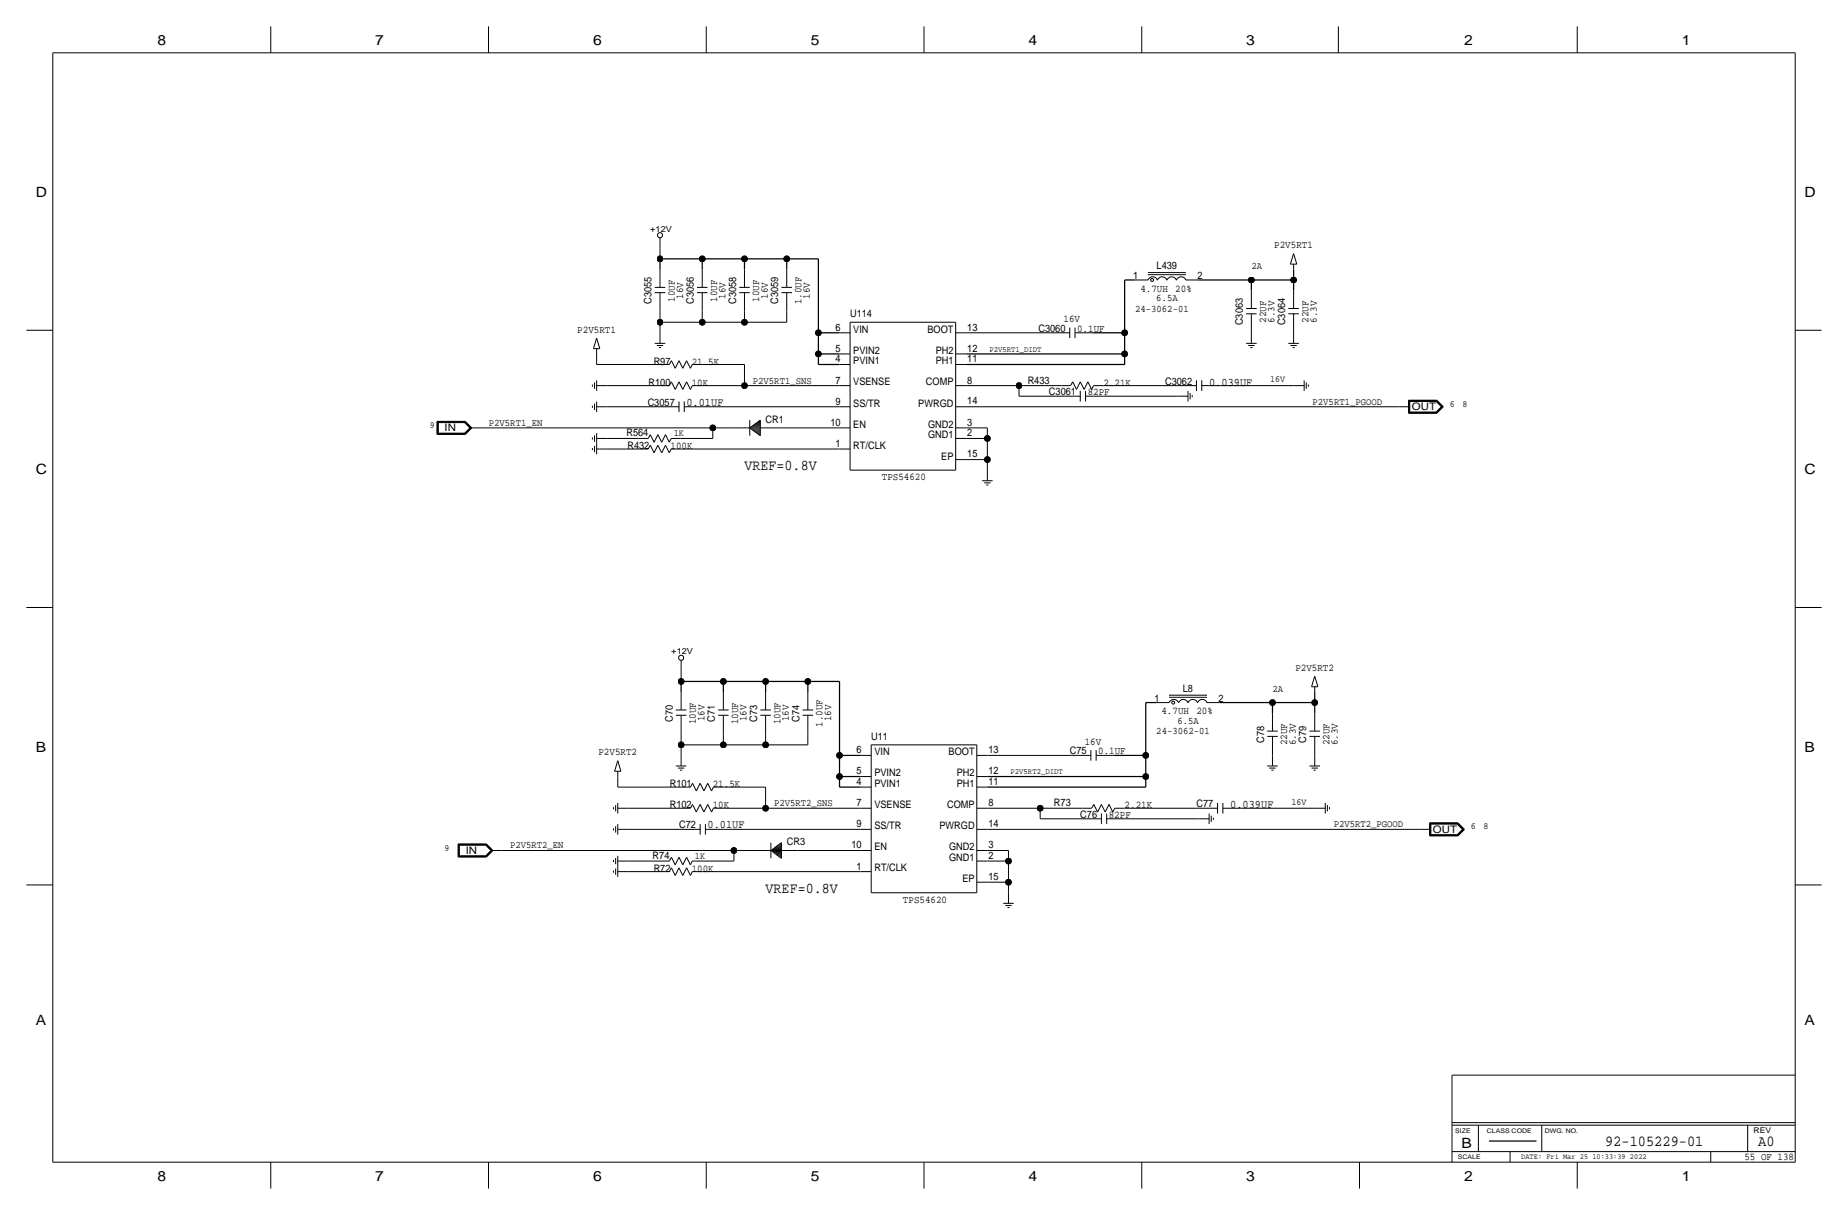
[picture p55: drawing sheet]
<svg xmlns="http://www.w3.org/2000/svg" width="444mm" height="292mm" viewBox="0 0 444 292" stroke-linecap="round" stroke-linejoin="round" font-family="sans-serif">
<defs><g id="words">
<g font-size="3.7">
<text x="386.1" y="275.6">92-105229-01</text>
<text x="422.9" y="275.6">A0</text>
</g>
<g font-size="3.6">
<text x="179.1" y="113">VREF=0.8V</text>
<text x="184.1" y="214.6">VREF=0.8V</text>
</g>
<g font-size="3.4">
<text x="37.9" y="10.8">8</text>
<text x="90.3" y="10.8">7</text>
<text x="142.6" y="10.8">6</text>
<text x="195" y="10.8">5</text>
<text x="247.4" y="10.8">4</text>
<text x="299.8" y="10.8">3</text>
<text x="352.2" y="10.8">2</text>
<text x="404.5" y="10.8">1</text>
<text x="8.6" y="47.3">D</text>
<text x="434" y="47.3">D</text>
<text x="8.6" y="114">C</text>
<text x="434" y="114">C</text>
<text x="8.6" y="180.7">B</text>
<text x="434" y="180.7">B</text>
<text x="8.6" y="246.4">A</text>
<text x="434" y="246.4">A</text>
<text x="351.5" y="275.9">B</text>
<text x="37.9" y="283.8">8</text>
<text x="90.3" y="283.8">7</text>
<text x="142.6" y="283.8">6</text>
<text x="195" y="283.8">5</text>
<text x="247.4" y="283.8">4</text>
<text x="299.8" y="283.8">3</text>
<text x="352.1" y="283.8">2</text>
<text x="404.5" y="283.8">1</text>
</g>
<g font-size="2.8">
<text x="290.8" y="92.7">0.039UF</text>
<text x="165.1" y="97.5">0.01UF</text>
<text x="295.9" y="194.3">0.039UF</text>
<text x="170.2" y="199.1">0.01UF</text>
</g>
<g font-size="2.5">
<text x="306.5" y="59.7">P2V5RT1</text>
<text x="278.2" y="64.8">L439</text>
<text x="164.3" y="71.8" transform="rotate(-90 164.3 71.8)">16V</text>
<text x="174.5" y="71.8" transform="rotate(-90 174.5 71.8)">16V</text>
<text x="184.7" y="71.8" transform="rotate(-90 184.7 71.8)">16V</text>
<text x="194.8" y="71.8" transform="rotate(-90 194.8 71.8)">16V</text>
<text x="272.6" y="67.1">1</text>
<text x="274.3" y="70.1">4.7UH</text>
<text x="282.7" y="70.1">20%</text>
<text x="288" y="67.1">2</text>
<text x="156.7" y="73.1" transform="rotate(-90 156.7 73.1)">C3055</text>
<text x="162.3" y="72.5" transform="rotate(-90 162.3 72.5)">10UF</text>
<text x="166.9" y="73.1" transform="rotate(-90 166.9 73.1)">C3056</text>
<text x="172.5" y="72.5" transform="rotate(-90 172.5 72.5)">10UF</text>
<text x="177" y="73.1" transform="rotate(-90 177 73.1)">C3058</text>
<text x="182.6" y="72.5" transform="rotate(-90 182.6 72.5)">10UF</text>
<text x="187.2" y="73.1" transform="rotate(-90 187.2 73.1)">C3059</text>
<text x="192.8" y="73.2" transform="rotate(-90 192.8 73.2)">1.0UF</text>
<text x="204.5" y="76.2">U114</text>
<text x="255.8" y="77.5">16V</text>
<text x="304.5" y="77.6" transform="rotate(-90 304.5 77.6)">22UF</text>
<text x="306.6" y="77.6" transform="rotate(-90 306.6 77.6)">6.3V</text>
<text x="314.7" y="77.6" transform="rotate(-90 314.7 77.6)">22UF</text>
<text x="316.7" y="77.6" transform="rotate(-90 316.7 77.6)">6.3V</text>
<text x="138.9" y="80">P2V5RT1</text>
<text x="201" y="79.5">6</text>
<text x="205.2" y="80">VIN</text>
<text x="223.1" y="80">BOOT</text>
<text x="232.7" y="79.5">13</text>
<text x="249.8" y="79.8">C3060</text>
<text x="259.1" y="79.8">0.1UF</text>
<text x="299" y="78.2" transform="rotate(-90 299 78.2)">C3063</text>
<text x="309.1" y="78.2" transform="rotate(-90 309.1 78.2)">C3064</text>
<text x="157.2" y="87.6">R97</text>
<text x="166.4" y="87.6">21.5K</text>
<text x="201" y="84.6">5</text>
<text x="201" y="87.1">4</text>
<text x="205.2" y="87.6">PVIN1</text>
<text x="205.2" y="85">PVIN2</text>
<text x="225.1" y="87.6">PH1</text>
<text x="225.1" y="85">PH2</text>
<text x="232.7" y="84.6">12</text>
<text x="232.7" y="87.1">11</text>
<text x="156" y="92.7">R100</text>
<text x="166.4" y="92.7">10K</text>
<text x="201" y="92.2">7</text>
<text x="205.2" y="92.7">VSENSE</text>
<text x="222.7" y="92.7">COMP</text>
<text x="232.7" y="92.2">8</text>
<text x="247.2" y="92.2">R433</text>
<text x="252.3" y="95">C3061</text>
<text x="261.6" y="95">82PF</text>
<text x="265.4" y="92.7">2.21K</text>
<text x="280.2" y="92.5">C3062</text>
<text x="155.8" y="97.5">C3057</text>
<text x="184.1" y="101.6">CR1</text>
<text x="201" y="97.3">9</text>
<text x="205.2" y="97.7">SS/TR</text>
<text x="220.9" y="97.7">PWRGD</text>
<text x="232.7" y="97.2">14</text>
<text x="339.6" y="98.6">OUT</text>
<text x="106.9" y="103.6">IN</text>
<text x="150.7" y="104.9">R564</text>
<text x="150.9" y="108">R432</text>
<text x="161.3" y="107.9">100K</text>
<text x="199.7" y="102.4">10</text>
<text x="201" y="107.4">1</text>
<text x="205.2" y="102.8">EN</text>
<text x="205.2" y="107.9">RT/CLK</text>
<text x="223.2" y="105.4">GND1</text>
<text x="223.2" y="102.8">GND2</text>
<text x="232.7" y="102.4">3</text>
<text x="232.7" y="104.9">2</text>
<text x="226.4" y="110.5">EP</text>
<text x="232.7" y="110">15</text>
<text x="212.1" y="115.4">TPS54620</text>
<text x="311.6" y="161.3">P2V5RT2</text>
<text x="284.5" y="166.4">L8</text>
<text x="161.8" y="173.5" transform="rotate(-90 161.8 173.5)">C70</text>
<text x="169.4" y="173.4" transform="rotate(-90 169.4 173.4)">16V</text>
<text x="172" y="173.5" transform="rotate(-90 172 173.5)">C71</text>
<text x="179.6" y="173.4" transform="rotate(-90 179.6 173.4)">16V</text>
<text x="182.1" y="173.5" transform="rotate(-90 182.1 173.5)">C73</text>
<text x="189.7" y="173.4" transform="rotate(-90 189.7 173.4)">16V</text>
<text x="192.3" y="173.5" transform="rotate(-90 192.3 173.5)">C74</text>
<text x="199.9" y="173.4" transform="rotate(-90 199.9 173.4)">16V</text>
<text x="277.7" y="168.7">1</text>
<text x="279.4" y="171.7">4.7UH</text>
<text x="287.8" y="171.7">20%</text>
<text x="293.1" y="168.7">2</text>
<text x="167.4" y="174.1" transform="rotate(-90 167.4 174.1)">10UF</text>
<text x="177.5" y="174.1" transform="rotate(-90 177.5 174.1)">10UF</text>
<text x="187.7" y="174.1" transform="rotate(-90 187.7 174.1)">10UF</text>
<text x="197.9" y="174.8" transform="rotate(-90 197.9 174.8)">1.0UF</text>
<text x="209.5" y="177.8">U11</text>
<text x="260.9" y="179.1">16V</text>
<text x="304" y="178.6" transform="rotate(-90 304 178.6)">C78</text>
<text x="309.6" y="179.2" transform="rotate(-90 309.6 179.2)">22UF</text>
<text x="311.7" y="179.2" transform="rotate(-90 311.7 179.2)">6.3V</text>
<text x="314.2" y="178.6" transform="rotate(-90 314.2 178.6)">C79</text>
<text x="319.8" y="179.2" transform="rotate(-90 319.8 179.2)">22UF</text>
<text x="321.8" y="179.2" transform="rotate(-90 321.8 179.2)">6.3V</text>
<text x="143.9" y="181.6">P2V5RT2</text>
<text x="206" y="181.1">6</text>
<text x="210.3" y="181.6">VIN</text>
<text x="228.2" y="181.6">BOOT</text>
<text x="237.7" y="181.1">13</text>
<text x="257.3" y="181.4">C75</text>
<text x="264.2" y="181.4">0.1UF</text>
<text x="161.1" y="189.2">R101</text>
<text x="171.4" y="189.2">21.5K</text>
<text x="206" y="186.2">5</text>
<text x="206" y="188.7">4</text>
<text x="210.3" y="189.2">PVIN1</text>
<text x="210.3" y="186.6">PVIN2</text>
<text x="230.1" y="189.2">PH1</text>
<text x="230.1" y="186.6">PH2</text>
<text x="237.7" y="186.2">12</text>
<text x="237.7" y="188.7">11</text>
<text x="161.1" y="194.3">R102</text>
<text x="171.4" y="194.3">10K</text>
<text x="206" y="193.8">7</text>
<text x="210.3" y="194.3">VSENSE</text>
<text x="227.8" y="194.3">COMP</text>
<text x="237.7" y="193.8">8</text>
<text x="253.5" y="193.8">R73</text>
<text x="259.8" y="196.6">C76</text>
<text x="266.7" y="196.6">82PF</text>
<text x="270.5" y="194.3">2.21K</text>
<text x="287.8" y="194.1">C77</text>
<text x="163.3" y="199.1">C72</text>
<text x="189.2" y="203.2">CR3</text>
<text x="204.8" y="204">10</text>
<text x="206" y="198.9">9</text>
<text x="210.3" y="199.3">SS/TR</text>
<text x="226" y="199.3">PWRGD</text>
<text x="237.7" y="198.8">14</text>
<text x="237.7" y="204">3</text>
<text x="344.7" y="200.2">OUT</text>
<text x="112" y="205.2">IN</text>
<text x="157" y="206.5">R74</text>
<text x="157.2" y="209.6">R72</text>
<text x="166.4" y="209.5">100K</text>
<text x="206" y="209">1</text>
<text x="210.3" y="204.4">EN</text>
<text x="210.3" y="209.5">RT/CLK</text>
<text x="228.3" y="207">GND1</text>
<text x="228.3" y="204.4">GND2</text>
<text x="237.7" y="206.5">2</text>
<text x="231.5" y="212.1">EP</text>
<text x="237.7" y="211.6">15</text>
<text x="217.2" y="217">TPS54620</text>
<text x="419.6" y="278.9">55 OF 138</text>
</g>
<g font-size="2.4">
<text x="301" y="64.8">2A</text>
<text x="273.1" y="74.9">24-3062-01</text>
<text x="278.1" y="72.4">6.5A</text>
<text x="181.1" y="92.2">P2V5RT1_SNS</text>
<text x="315.7" y="97.3">P2V5RT1_PGOOD</text>
<text x="117.6" y="102.4">P2V5RT1_EN</text>
<text x="306.1" y="166.4">2A</text>
<text x="283.2" y="174">6.5A</text>
<text x="278.1" y="176.5">24-3062-01</text>
<text x="186.2" y="193.8">P2V5RT2_SNS</text>
<text x="122.7" y="204">P2V5RT2_EN</text>
<text x="320.8" y="198.9">P2V5RT2_PGOOD</text>
</g>
<g font-size="2.3">
<text x="305.5" y="91.9">16V</text>
<text x="348.7" y="97.8">6</text>
<text x="351.7" y="97.8">8</text>
<text x="103.4" y="102.9">9</text>
<text x="162.1" y="104.9">1K</text>
<text x="310.6" y="193.5">16V</text>
<text x="353.8" y="199.4">6</text>
<text x="356.8" y="199.4">8</text>
<text x="106.9" y="204.5">9</text>
<text x="167.1" y="206.5">1K</text>
</g>
<g font-size="2">
<text x="156.4" y="55.7">+12V</text>
<text x="238" y="84.6">P2V5RT1_DIDT</text>
<text x="161.5" y="157.3">+12V</text>
<text x="243.1" y="186.2">P2V5RT2_DIDT</text>
</g>
<g font-size="1.9">
<text x="421.8" y="272.3">REV</text>
<text x="365.9" y="278.7">DATE: Fri Mar 25 10:33:39 2022</text>
</g>
<g font-size="1.5">
<text x="350" y="272.3">SIZE</text>
<text x="357.6" y="272.3">CLASS CODE</text>
<text x="371.6" y="272.3">DWG. NO.</text>
<text x="350.7" y="278.7">SCALE</text>
</g>
</g></defs>
<g fill="none" stroke="#000" stroke-width=".24">
<path d="M12.7 12.7h419.1zM12.7 12.7v266.7zM65.1 6.3v6.4zM117.5 6.3v6.4zM169.9 6.3v6.4zM222.2 6.3v6.4zM274.6 6.3v6.4zM321.9 6.3v6.4zM379.4 6.3v6.4zM431.8 12.7v266.7zM158.7 59.7v2.5zM158.7 57.2v2.5z"/>
<path d="M6.3 79.4h6.4zM157.5 70.4h2.5zM157.5 69.1h2.5zM158.7 77.5h10.2zM158.7 74.9v2.6zM158.7 77.5v2.5zM158.7 64.8v4.3zM158.7 70.4v4.5zM167.6 70.4h2.6zM167.6 69.1h2.6zM168.9 77.5h10.2zM168.9 74.9v2.6z"/>
<path d="M168.9 64.8v4.3zM168.9 70.4v4.5zM177.8 70.4h2.5zM177.8 69.1h2.5zM179.1 74.9v2.6zM179.1 64.8v4.3zM179.1 70.4v4.5zM179.1 77.5h10.1zM188 70.4h2.5zM188 69.1h2.5zM189.2 74.9v2.6zM189.2 64.8v4.3z"/>
<path d="M189.2 70.4v4.5zM204.5 77.5v35.5zM204.5 77.5h25.4zM229.9 77.5v35.5zM257.3 78.7v2.6zM258.6 78.7v2.6zM273 67.3h3.1zM276.1 67.4a1.21 1.21 0 0 1 1.1-.8 1.21 1.21 0 0 1 1.2 .8 1.21 1.21 0 0 1 1.1-.8 1.21 1.21 0 0 1 1.2 .8 1.21 1.21 0 0 1 1.1-.8 1.21 1.21 0 0 1 1.2 .8 1.21 1.21 0 0 1 1.1-.8 1.21 1.21 0 0 1 1.1 .8M276.1 65.5h9.1zM276.1 66h9.1zM276.8 67.1h.6v.5h-.6zM285.2 67.3h3.1z"/>
<path d="M299.7 75.4h2.6zM299.7 74.2h2.6zM301 69.8v4.4zM301 75.4v4.6zM309.9 75.4h2.5zM309.9 74.2h2.5zM310.4 63.5h1.5zM311.1 63.5v1.3zM311.1 61l.8 2.5zM311.1 69.8v4.4zM311.1 75.4v4.6zM311.2 61l-.8 2.5z"/>
<path d="M431.8 79.4h6.3zM142.5 97.5v.5zM142.5 92.5v.5zM142.7 83.8h1.6zM143 97v1.6zM143 91.9v1.6zM143.5 87.6h15.2zM143.5 85.1v2.5zM143.5 83.8v1.3zM143.5 81.3l.8 2.5zM143.5 96.5v2.6zM143.5 91.4v2.6z"/>
<path d="M143.5 97.8h2.5zM143.5 92.7h2.5zM143.5 81.3l-.8 2.5zM146 92.7h12.7zM146 97.8h12.7zM157.5 82.5h2.5zM158 83.1h1.5zM158.5 83.6h.5zM158.7 97.8h4.6zM158.7 80v2.5zM158.7 87.6h2.3zM158.7 92.7h2.3z"/>
<path d="M161.5 86.7l-.5 .9zM161.5 91.8l-.5 .9zM161.5 86.7l.9 1.8zM161.5 91.8l.9 1.8zM163.3 96.5v2.6zM163.3 86.7l.9 1.8zM163.3 91.8l.9 1.8zM163.3 86.7l-.9 1.8zM163.3 91.8l-.9 1.8zM164.6 97.8h4.3zM164.6 96.5v2.6zM165.2 86.7l-1 1.8z"/>
<path d="M165.2 91.8l-1 1.8zM165.2 86.7l.9 1.8zM165.2 91.8l.9 1.8zM166.5 87.6h2.4zM166.5 92.7h2.4zM166.5 87.6l-.4 .9zM166.5 92.7l-.4 .9zM168.9 92.7h10.2zM168.9 87.6h10.2zM168.9 97.8h33zM179.1 87.6v5.1zM179.1 92.7h22.8z"/>
<path d="M201.9 97.8h2.6zM201.9 92.7h2.6zM201.9 87.6h2.6zM201.9 85.1h2.6zM201.9 80h2.6zM229.9 97.8h2.5zM229.9 92.7h2.5zM229.9 87.6h2.5zM229.9 85.1h2.5zM229.9 80h2.5zM232.4 92.7h12.7zM232.4 97.8h104.1z"/>
<path d="M232.4 80h20.3zM245.1 95.2h10.2zM245.1 92.7v2.5zM245.1 92.7h10.2zM252.7 80h4.6zM255.3 95.2h4.5zM255.3 92.7h2.2zM258 91.8l-.5 .9zM258 91.8l.9 1.8zM258.6 80h4.3zM259.8 94v2.5zM259.8 91.8l1 1.8z"/>
<path d="M259.8 91.8l-.9 1.8zM261.1 95.2h4.3zM261.1 94v2.5zM261.7 91.8l-.9 1.8zM261.7 91.8l.9 1.8zM263 92.7l-.4 .9zM263 92.7h2.4zM265.4 95.2h17.8zM265.4 92.7h17.8zM283.2 92.7h4.6zM283.2 95.2h2.5zM285.8 94v2.5z"/>
<path d="M286.3 94.5v1.5zM286.8 95v.5zM287.8 91.4v2.6zM289.1 92.7h4.3zM289.1 91.4v2.6zM293.4 92.7h17.7zM299.7 82.5h2.6zM300.2 83.1h1.6zM300.7 83.6h.5zM301 80v2.5zM309.9 82.5h2.5zM310.4 83.1h1.5z"/>
<path d="M310.9 83.6h.5zM311.1 80v2.5zM311.1 92.7h2.6zM313.7 91.4v2.6zM314.2 91.9v1.6zM314.7 92.5v.5zM336.5 97.8h2.6zM338.8 99.4h6.8zM338.8 96.2v3.2zM338.8 96.2h6.8zM338.9 96.3h6.6zM338.9 96.3v3z"/>
<path d="M338.9 99.3h6.6zM339 96.4v2.8zM339 99.2h6.5zM339 96.4h6.5zM339.1 96.5h6.3zM339.1 96.5v2.6zM339.1 99.1h6.3zM345.4 96.5l1.3 1.3zM345.5 99.2l1.4-1.4zM345.5 96.4l1.4 1.4zM345.5 99.3l1.5-1.5zM345.5 96.3l1.5 1.5z"/>
<path d="M345.6 96.2l1.6 1.6zM345.6 99.4l1.6-1.6zM346.7 97.8l-1.3 1.3zM105.1 101.3h6.8zM105.1 101.3v3.1zM105.1 104.4h6.8zM105.2 101.4v2.9zM105.2 104.3h6.7zM105.2 101.4h6.7zM105.3 101.5v2.7zM105.3 104.2h6.5zM105.3 101.5h6.5z"/>
<path d="M105.4 101.6h6.4zM105.4 101.6v2.5zM105.4 104.1h6.4zM111.8 104.1l1.2-1.2zM111.8 101.6l1.2 1.3zM111.8 104.2l1.4-1.3zM111.8 101.5l1.4 1.4zM111.9 101.4l1.4 1.5zM111.9 104.3l1.4-1.4zM111.9 104.4l1.6-1.5zM111.9 101.3l1.6 1.6zM113 102.9h2.6z"/>
<path d="M115.6 102.9h55.8zM142.5 107.7v.5zM142.5 105.2v.5zM143 107.2v1.5zM143 104.6v1.6zM143.5 106.7v2.5zM143.5 104.1v2.6zM143.5 107.9h2.5zM143.5 105.4h2.5zM146 105.4h7.7zM146 107.9h7.7zM153.7 105.4h2.2z"/>
<path d="M153.7 107.9h2.2zM156.4 104.5l-.5 .9zM156.4 107l-.5 .9zM156.4 104.5l.9 1.8zM156.4 107l.9 1.9zM158.2 104.5l-.9 1.8zM158.2 107l-.9 1.9zM158.2 104.5l1 1.8zM158.2 107l1 1.9zM160.1 104.5l.9 1.8zM160.1 107l.9 1.9zM160.1 104.5l-.9 1.8z"/>
<path d="M160.1 107l-.9 1.9zM161.4 105.4h2.4zM161.4 107.9h2.4zM161.4 105.4l-.4 .9zM161.4 107.9l-.4 1zM163.8 105.4h7.6zM163.8 107.9h38.1zM171.4 102.9h5.1zM171.4 102.9v2.5zM176.5 102.9h10.2zM180.3 102.9l2.6 1.8zM180.3 101v3.7z"/>
<path d="M180.3 102.9l2.6-1.9zM180.7 103.1h2.2zM180.7 102.6h2.2zM181.1 103.4h1.8zM181.1 102.4h1.8zM181.4 102.1h1.5zM181.5 103.6h1.4zM181.7 101.9h1.2zM181.7 103.9h1.2zM182.1 104.1h.8zM182.1 101.6h.8zM182.4 101.3h.5z"/>
<path d="M182.5 104.4h.4zM182.9 101v3.7zM186.7 102.9h15.2zM201.9 102.9h2.6zM201.9 107.9h2.6zM204.5 113h25.4zM229.9 105.4h2.5zM229.9 110.5h2.5zM229.9 102.9h2.5zM232.4 102.9h5.1zM232.4 105.4h5.1zM232.4 110.5h5.1z"/>
<path d="M236.2 115.6h2.6zM236.7 116.1h1.6zM237.2 116.6h.5zM237.5 102.9v2.5zM237.5 105.4v5.1zM237.5 110.5v2.5zM237.5 113v2.6zM6.3 146h6.4zM163.8 158.8v2.5zM431.8 146h6.3zM162.6 172h2.5zM162.6 170.7h2.5z"/>
<path d="M163.8 161.3v2.5zM163.8 179.1h10.2zM163.8 176.5v2.6zM163.8 179.1v2.5zM163.8 166.4v4.3zM163.8 172v4.5zM172.7 172h2.6zM172.7 170.7h2.6zM174 179.1h10.2zM174 176.5v2.6zM174 166.4v4.3zM174 172v4.5z"/>
<path d="M182.9 172h2.5zM182.9 170.7h2.5zM184.1 179.1h10.2zM184.1 176.5v2.6zM184.1 166.4v4.3zM184.1 172v4.5zM193 172h2.6zM193 170.7h2.6zM194.3 176.5v2.6zM194.3 166.4v4.3zM194.3 172v4.5zM209.5 179.1v35.5z"/>
<path d="M209.5 179.1h25.4zM234.9 179.1v35.5zM278.1 168.9h3.1zM281.2 167.1h9.1zM281.2 167.6h9.1zM281.2 169a1.21 1.21 0 0 1 1.1-.8 1.21 1.21 0 0 1 1.2 .8 1.21 1.21 0 0 1 1.1-.8 1.21 1.21 0 0 1 1.1 .8 1.21 1.21 0 0 1 1.2-.8 1.21 1.21 0 0 1 1.1 .8 1.21 1.21 0 0 1 1.2-.8 1.21 1.21 0 0 1 1.1 .8M281.9 168.7h.6v.5h-.6zM290.3 168.9h3.1zM304.8 177h2.5zM304.8 175.8h2.5zM306.1 171.4v4.4zM306.1 177v4.6z"/>
<path d="M315 177h2.5zM315 175.8h2.5zM315.5 165.1h1.5zM316.2 162.6l-.7 2.5zM316.2 165.1v1.3zM316.2 162.6l.8 2.5zM316.2 171.4v4.4zM316.2 177v4.6zM147.6 194.1v.5zM147.6 199.1v.5zM147.8 185.4h1.6zM148.1 193.5v1.6z"/>
<path d="M148.1 198.6v1.6zM148.6 194.3h2.5zM148.6 199.4h2.5zM148.6 182.9l-.8 2.5zM148.6 189.2h15.2zM148.6 186.7v2.5zM148.6 185.4v1.3zM148.6 182.9l.8 2.5zM148.6 193v2.6zM148.6 198.1v2.6zM151.1 199.4h12.7zM151.1 194.3h12.7z"/>
<path d="M162.6 184.1h2.5zM163.1 184.7h1.5zM163.6 185.2h.5zM163.8 189.2h2.3zM163.8 181.6v2.5zM163.8 194.3h2.3zM163.8 199.4h4.6zM166.6 188.3l-.5 .9zM166.6 193.4l-.5 .9zM166.6 188.3l.9 1.8zM166.6 193.4l.9 1.8zM168.4 188.3l.9 1.8z"/>
<path d="M168.4 193.4l.9 1.8zM168.4 198.1v2.6zM168.4 188.3l-.9 1.8zM168.4 193.4l-.9 1.8zM169.7 199.4h4.3zM169.7 198.1v2.6zM170.2 188.3l-.9 1.8zM170.2 193.4l-.9 1.8zM170.2 188.3l.9 1.8zM170.2 193.4l.9 1.8zM171.6 189.2l-.5 .9zM171.6 194.3l-.5 .9z"/>
<path d="M171.6 189.2h2.4zM171.6 194.3h2.4zM174 199.4h33zM174 194.3h10.2zM174 189.2h10.2zM184.1 194.3h22.9zM184.1 189.2v5.1zM207 199.4h2.5zM207 194.3h2.5zM207 189.2h2.5zM207 186.7h2.5zM207 181.6h2.5z"/>
<path d="M235 199.4h2.5zM235 194.3h2.5zM235 189.2h2.5zM235 186.7h2.5zM235 181.6h2.5zM237.5 181.6h20.3zM237.5 194.3h12.7zM237.5 199.4h104.1zM250.2 196.8h10.2zM250.2 194.3v2.5zM250.2 194.3h10.2zM257.8 181.6h4.6z"/>
<path d="M260.3 196.8h4.6zM260.3 194.3h2.3zM262.4 180.3v2.6zM263.1 193.4l-.5 .9zM263.1 193.4l.9 1.8zM263.7 181.6h4.3zM263.7 180.3v2.6zM264.9 193.4l-.9 1.8zM264.9 195.6v2.5zM264.9 193.4l.9 1.8zM266.2 196.8h4.3zM266.2 195.6v2.5z"/>
<path d="M266.8 193.4l.9 1.8zM266.8 193.4l-1 1.8zM268.1 194.3h2.4zM268.1 194.3l-.4 .9zM270.5 196.8h17.8zM270.5 194.3h17.8zM288.3 196.8h2.5zM288.3 194.3h4.6zM290.8 195.6v2.5zM291.3 196.1v1.5zM291.8 196.6v.5zM292.9 193v2.6z"/>
<path d="M294.1 194.3h4.4zM294.1 193v2.6zM298.5 194.3h17.7zM304.8 184.1h2.5zM305.3 184.7h1.5zM305.8 185.2h.5zM306.1 181.6v2.5zM315 184.1h2.5zM315.5 184.7h1.5zM316 185.2h.5zM316.2 181.6v2.5zM316.2 194.3h2.6z"/>
<path d="M318.8 193v2.6zM319.3 193.5v1.6zM319.8 194.1v.5zM341.6 199.4h2.6zM343.9 197.8h6.8zM343.9 197.8v3.2zM344 197.9v3zM344 197.9h6.6zM344.1 198v2.8zM344.1 198h6.5zM344.2 198.1h6.3zM344.2 198.1v2.6z"/>
<path d="M350.5 198.1l1.3 1.3zM350.6 198l1.3 1.4zM350.6 197.9l1.5 1.5zM350.7 197.8l1.5 1.6zM6.3 212.8h6.4zM110.2 202.9h6.8zM110.2 202.9v3.1zM110.2 206h6.8zM110.3 203v2.9zM110.3 205.9h6.6zM110.3 203h6.6zM110.4 203.1v2.7z"/>
<path d="M110.4 205.8h6.5zM110.4 203.1h6.5zM110.5 203.2v2.5zM110.5 205.7h6.3zM110.5 203.2h6.3zM116.8 203.2l1.3 1.3zM116.8 205.7l1.3-1.2zM116.9 205.8l1.4-1.3zM116.9 203.1l1.4 1.4zM116.9 203l1.5 1.5zM116.9 205.9l1.5-1.4zM117 206l1.6-1.5z"/>
<path d="M117 202.9l1.6 1.6zM118.1 204.5h2.5zM120.6 204.5h55.9zM147.6 206.8v.5zM147.6 209.3v.5zM148.1 206.2v1.6zM148.1 208.8v1.5zM148.6 207h2.5zM148.6 209.5h2.5zM148.6 205.7v2.6zM148.6 208.3v2.5zM151.1 209.5h7.6z"/>
<path d="M151.1 207h7.6zM158.7 207h2.3zM158.7 209.5h2.3zM161.5 206.1l-.5 .9zM161.5 208.6l-.5 .9zM161.5 206.1l.9 1.8zM161.5 208.6l.9 1.9zM163.3 206.1l.9 1.8zM163.3 208.6l.9 1.9zM163.3 206.1l-.9 1.8zM163.3 208.6l-.9 1.9zM165.2 206.1l-1 1.8z"/>
<path d="M165.2 208.6l-1 1.9zM165.2 206.1l.9 1.8zM165.2 208.6l.9 1.9zM166.5 207h2.4zM166.5 209.5h2.4zM166.5 207l-.4 .9zM166.5 209.5l-.4 1zM168.9 209.5h38.1zM168.9 207h7.6zM176.5 204.5h5.1zM176.5 204.5v2.5zM181.6 204.5h10.2z"/>
<path d="M185.4 204.5l2.6 1.8zM185.4 202.6v3.7zM185.4 204.5l2.6-1.9zM185.8 204.7h2.2zM185.8 204.2h2.2zM186.2 205h1.8zM186.2 204h1.8zM186.4 203.7h1.6zM186.6 205.2h1.4zM186.8 203.5h1.2zM186.8 205.5h1.2zM187.2 205.7h.8z"/>
<path d="M187.2 203.2h.8zM187.5 202.9h.5zM187.6 206h.4zM188 202.6v3.7zM191.8 204.5h15.2zM207 204.5h2.5zM207 209.5h2.5zM209.5 214.6h25.4zM235 207h2.5zM235 212.1h2.5zM235 204.5h2.5zM237.5 204.5h5.1z"/>
<path d="M237.5 207h5.1zM237.5 212.1h5.1zM241.3 217.2h2.5zM241.8 217.7h1.5zM242.3 218.2h.5zM242.6 204.5v2.5zM242.6 207v5.1zM242.6 212.1v2.5zM242.6 214.6v2.6zM343.9 201h6.8zM344 200.9h6.6zM344.1 200.8h6.5z"/>
<path d="M344.2 200.7h6.3zM350.5 200.7l1.3-1.3zM350.6 200.8l1.3-1.4zM350.6 200.9l1.5-1.5zM350.7 201l1.5-1.6zM431.8 212.8h6.3zM349.2 258.5v20.9zM349.2 258.5h82.6zM12.7 279.4h419.1zM65.1 279.4v6.4zM117.5 279.4v6.4zM169.9 279.4v6.4z"/>
<path d="M222.2 279.4v6.4zM274.6 279.4v6.4zM327 279.4v6.4zM349.2 269.9h82.6zM349.2 270.5h82.6zM349.2 276.9h82.6zM355.6 270.5v6.4zM363.2 276.9v2.5zM370.8 270.5v6.4zM379.4 279.4v6.4zM411.5 276.9v2.5zM420.4 270.5v6.4z"/>
<circle cx="158.8" cy="56.5" r=".61"/>
<circle cx="163.8" cy="158.1" r=".61"/>
</g>
<g fill="none" stroke="#000" stroke-width=".3">
<path d="M158.7 62.2h10.2zM158.7 62.2v2.6zM168.9 62.2h10.2zM168.9 62.2v2.6zM179.1 62.2h10.1zM179.1 62.2v2.6zM189.2 62.2h7.7zM189.2 62.2v2.6zM196.8 62.2v17.8zM270.5 67.3v12.7zM270.5 67.3h2.5zM288.3 67.3h12.7z"/>
<path d="M301 67.3h10.1zM301 67.3v2.5zM311.1 67.3v2.5zM311.1 64.8v2.5zM196.8 87.6h5.1zM196.8 85.1v2.5zM196.8 85.1h5.1zM196.8 80v5.1zM196.8 80h5.1zM232.4 85.1h38.1zM232.4 87.6h38.1zM262.9 80h7.6z"/>
<path d="M270.5 80v5.1zM270.5 85.1v2.5zM163.8 163.8h10.2zM163.8 163.8v2.6zM174 163.8h10.2zM174 163.8v2.6zM184.1 163.8h10.2zM184.1 163.8v2.6zM194.3 163.8h7.6zM194.3 163.8v2.6zM201.9 163.8v17.8zM275.6 168.9v12.7z"/>
<path d="M275.6 168.9h2.5zM293.4 168.9h12.7zM306.1 168.9v2.5zM306.1 168.9h10.1zM316.2 166.4v2.5zM316.2 168.9v2.5zM201.9 186.7v2.5zM201.9 181.6v5.1zM201.9 186.7h5.1zM201.9 189.2h5.1zM201.9 181.6h5.1zM237.5 186.7h38.1z"/>
<path d="M237.5 189.2h38.1zM268 181.6h7.6zM275.6 181.6v5.1zM275.6 186.7v2.5zM358.1 274.3h11.5z"/>
</g>
<g fill="#000" stroke="#000" stroke-width=".24">
<circle cx="158.8" cy="77.5" r=".71"/>
<circle cx="158.8" cy="62.2" r=".71"/>
<circle cx="168.9" cy="62.2" r=".71"/>
<circle cx="168.9" cy="77.5" r=".71"/>
<circle cx="179.1" cy="62.2" r=".71"/>
<circle cx="179.1" cy="77.5" r=".71"/>
<circle cx="189.2" cy="62.2" r=".71"/>
<circle cx="301" cy="67.3" r=".71"/>
<circle cx="311.2" cy="67.3" r=".71"/>
<circle cx="179.1" cy="92.7" r=".71"/>
<circle cx="196.9" cy="80" r=".71"/>
<circle cx="196.9" cy="85.1" r=".71"/>
<circle cx="245.1" cy="92.7" r=".71"/>
<circle cx="270.5" cy="80" r=".71"/>
<circle cx="270.5" cy="85.1" r=".71"/>
<circle cx="171.5" cy="102.9" r=".71"/>
<circle cx="237.5" cy="110.5" r=".71"/>
<circle cx="237.5" cy="105.4" r=".71"/>
<circle cx="163.8" cy="163.8" r=".71"/>
<circle cx="163.8" cy="179.1" r=".71"/>
<circle cx="174" cy="179.1" r=".71"/>
<circle cx="174" cy="163.8" r=".71"/>
<circle cx="184.2" cy="179.1" r=".71"/>
<circle cx="184.2" cy="163.8" r=".71"/>
<circle cx="194.3" cy="163.8" r=".71"/>
<circle cx="306.1" cy="168.9" r=".71"/>
<circle cx="316.2" cy="168.9" r=".71"/>
<circle cx="184.2" cy="194.3" r=".71"/>
<circle cx="201.9" cy="181.6" r=".71"/>
<circle cx="201.9" cy="186.7" r=".71"/>
<circle cx="250.2" cy="194.3" r=".71"/>
<circle cx="275.6" cy="186.7" r=".71"/>
<circle cx="275.6" cy="181.6" r=".71"/>
<circle cx="176.5" cy="204.5" r=".71"/>
<circle cx="242.6" cy="207" r=".71"/>
<circle cx="242.6" cy="212.1" r=".71"/>
</g>
<use href="#words"/>
</svg>
